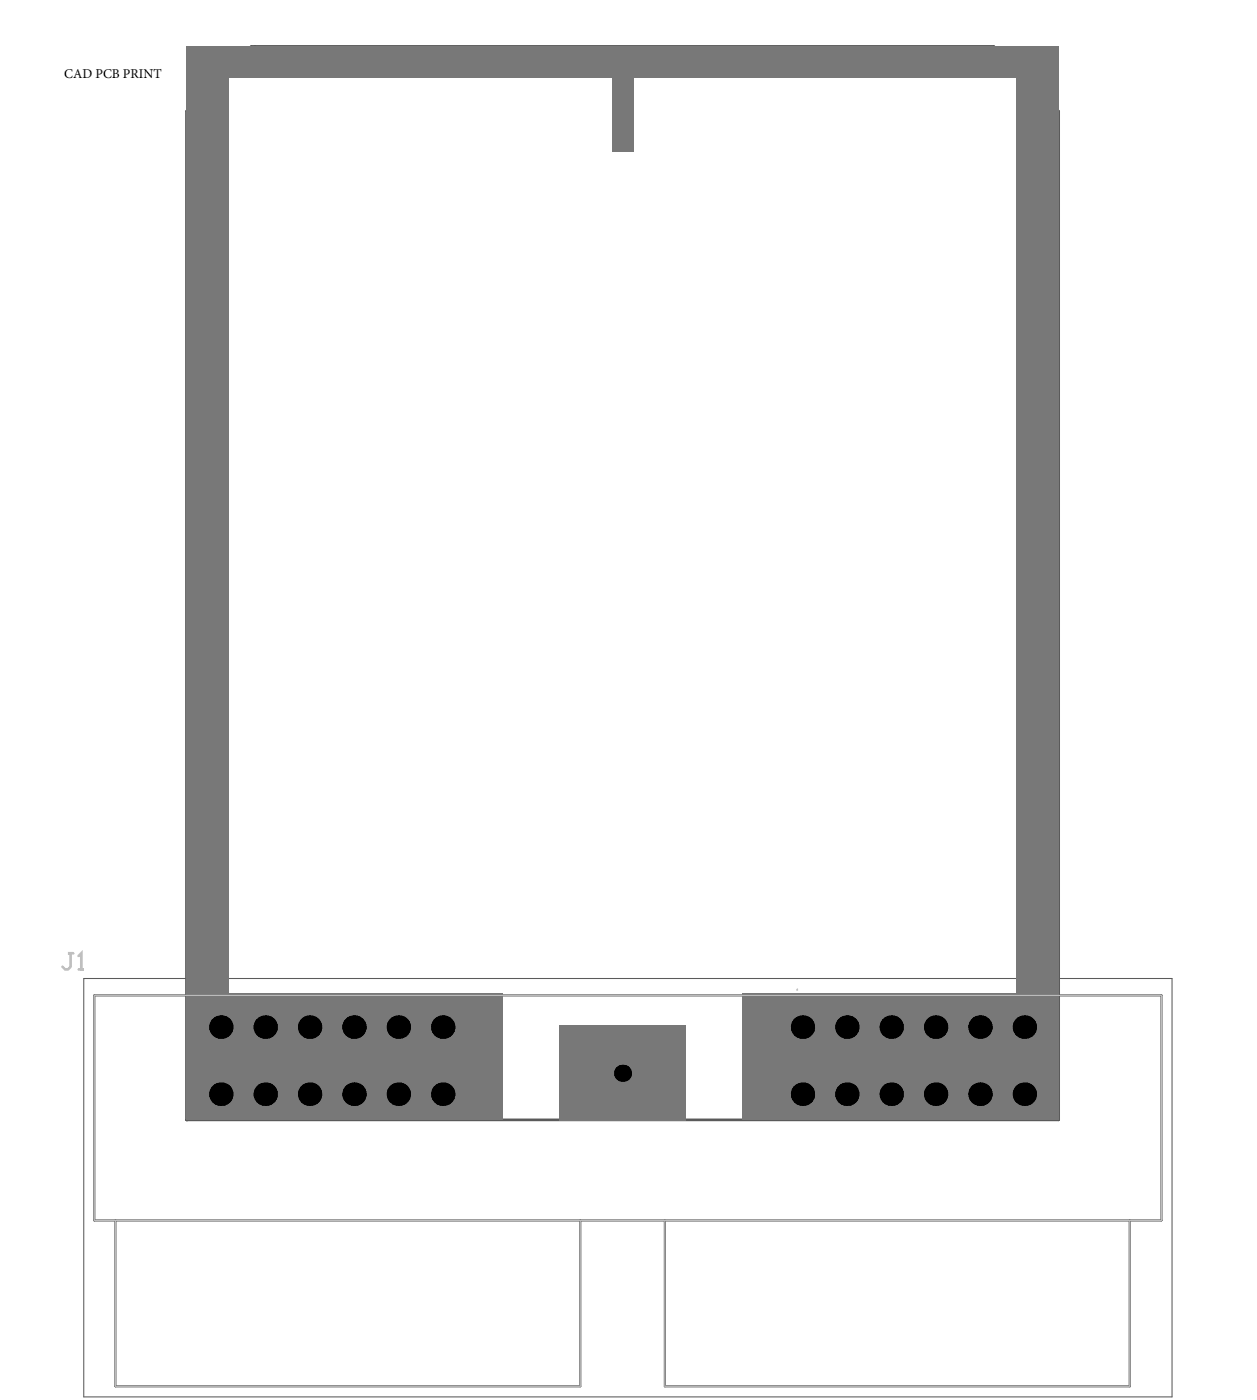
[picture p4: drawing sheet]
<svg xmlns="http://www.w3.org/2000/svg" width="396mm" height="441mm" viewBox="0 0 396 441" stroke-linecap="round" stroke-linejoin="round" font-family="sans-serif">
<defs><g id="words">
<text font-size="4.2" x="20.2" y="24.7">CAD PCB PRINT</text>
</g></defs>
<path d="M26.4 308.2h342.7v131.8h-342.7z" fill="none" stroke="#5a5a5a" stroke-width=".33"/>
<path d="M29.7 313.5h336v70.9h-336zM36.3 384.4v52.3h146.4v-52.3M209.3 384.4v52.3h146.4v-52.3" fill="none" stroke="#5a5a5a" stroke-width=".67"/>
<path d="M79.2 14.6h233.7l20.5 20.5v317.6h-274.7v-317.6z" fill="none" stroke="#5a5a5a" stroke-width=".85"/>
<g fill="#787878">
<path d="M58.7 14.6h274.7v10h-274.7z" fill-rule="evenodd"/>
<path d="M320.1 14.6h13.3v338.1h-13.3z" fill-rule="evenodd"/>
<path d="M58.7 312.8h99.8v39.9h-99.8z" fill-rule="evenodd"/>
<path d="M58.7 14.6h13.3v338.1h-13.3z" fill-rule="evenodd"/>
<path d="M233.6 312.8h99.8v39.9h-99.8z" fill-rule="evenodd"/>
<path d="M176.1 323.1h39.9v29.9h-39.9z" fill-rule="evenodd"/>
<path d="M192.7 14.6h6.7v33.3h-6.7z" fill-rule="evenodd"/>
</g>
<g fill="#000">
<circle cx="69.5" cy="323.5" r="3.7"/>
<circle cx="83.5" cy="323.5" r="3.7"/>
<circle cx="97.5" cy="323.5" r="3.7"/>
<circle cx="111.5" cy="323.5" r="3.7"/>
<circle cx="125.4" cy="323.5" r="3.7"/>
<circle cx="139.4" cy="323.5" r="3.7"/>
<circle cx="196" cy="338.1" r="2.67"/>
<circle cx="252.7" cy="323.5" r="3.7"/>
<circle cx="266.7" cy="323.5" r="3.7"/>
<circle cx="280.6" cy="323.5" r="3.7"/>
<circle cx="294.6" cy="323.5" r="3.7"/>
<circle cx="308.6" cy="323.5" r="3.7"/>
<circle cx="322.6" cy="323.5" r="3.7"/>
<circle cx="69.5" cy="344.7" r="3.7"/>
<circle cx="83.5" cy="344.7" r="3.7"/>
<circle cx="97.5" cy="344.7" r="3.7"/>
<circle cx="111.5" cy="344.7" r="3.7"/>
<circle cx="125.4" cy="344.7" r="3.7"/>
<circle cx="139.4" cy="344.7" r="3.7"/>
<circle cx="252.7" cy="344.7" r="3.7"/>
<circle cx="266.7" cy="344.7" r="3.7"/>
<circle cx="280.6" cy="344.7" r="3.7"/>
<circle cx="294.6" cy="344.7" r="3.7"/>
<circle cx="308.6" cy="344.7" r="3.7"/>
<circle cx="322.6" cy="344.7" r="3.7"/>
</g>
<g fill="none" stroke="#c0c0c0" stroke-width=".33">
<path d="M29.7 313.5h336v70.9h-336zM36.3 384.4v52.3h146.4v-52.3M209.3 384.4v52.3h146.4v-52.3"/>
<circle cx="251" cy="311.7" r=".17"/>
</g>
<path d="M23.1 300.3h-1.7h.8v4.2l-.8 .8h-.9l-.8-.8M24.8 301.1l.8-.8v5h.8h-1.6" fill="none" stroke="#c0c0c0" stroke-width=".85"/>
<use href="#words"/>
</svg>
